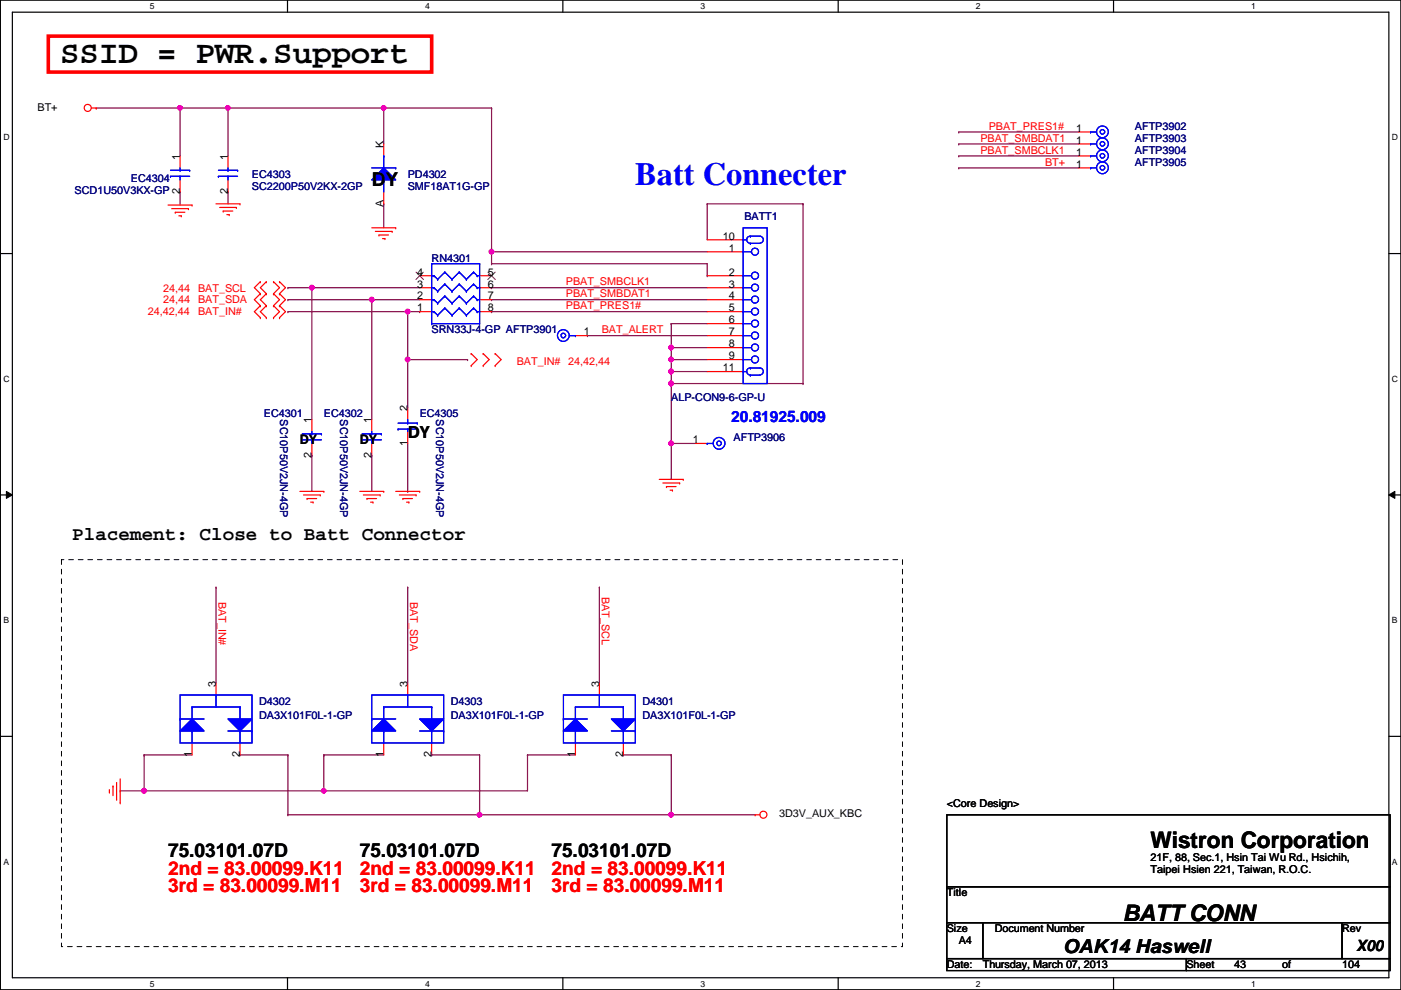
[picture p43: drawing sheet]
<svg xmlns="http://www.w3.org/2000/svg" width="297mm" height="210mm" viewBox="0 0 297 210" stroke-linecap="round" stroke-linejoin="round" font-family="sans-serif">
<defs><g id="words">
<text font-size="6.9" x="12.8" y="13.3">SSID = PWR.Support</text>
<text font-size="6.9" fill="#00f" x="134.7" y="39.3">Batt Connecter</text>
<g font-size="4.8">
<text x="243.9" y="179.8">Wistron Corporation</text>
<text x="238.1" y="195.2">BATT CONN</text>
</g>
<g font-size="4.1">
<text x="78.8" y="39.4">DY</text>
<text x="86.4" y="92.8">DY</text>
<text x="15.3" y="114.5">Placement: Close to Batt Connector</text>
<text x="35.6" y="181.6">75.03101.07D</text>
<text x="76.3" y="181.6">75.03101.07D</text>
<text x="116.9" y="181.6">75.03101.07D</text>
<text x="225.4" y="202.1">OAK14 Haswell</text>
</g>
<g font-size="4.1" fill="#f00">
<text x="35.6" y="185.4">2nd = 83.00099.K11</text>
<text x="76.3" y="185.4">2nd = 83.00099.K11</text>
<text x="116.9" y="185.4">2nd = 83.00099.K11</text>
<text x="35.6" y="189.2">3rd = 83.00099.M11</text>
<text x="76.3" y="189.2">3rd = 83.00099.M11</text>
<text x="116.9" y="189.2">3rd = 83.00099.M11</text>
</g>
<text font-size="3.3" fill="#00f" x="155" y="89.5">20.81925.009</text>
<text font-size="3.3" x="287.6" y="201.7">X00</text>
<g font-size="2.8">
<text x="63.6" y="94.1">DY</text>
<text x="76.3" y="94.1">DY</text>
</g>
<g font-size="2.3">
<text x="8" y="23.5">BT+</text>
<text x="228.2" y="27.9">1</text>
<text x="38.1" y="33.8" transform="rotate(-90 38.1 33.8)">1</text>
<text x="48.3" y="33.8" transform="rotate(-90 48.3 33.8)">1</text>
<text x="81.3" y="31.3" transform="rotate(-90 81.3 31.3)">K</text>
<text x="228.2" y="35.6">1</text>
<text x="228.2" y="33">1</text>
<text x="228.2" y="30.5">1</text>
<text x="38.1" y="41.2" transform="rotate(-90 38.1 41.2)">2</text>
<text x="48.3" y="41.2" transform="rotate(-90 48.3 41.2)">2</text>
<text x="81.3" y="44" transform="rotate(-90 81.3 44)">A</text>
<text x="153.2" y="50.8">10</text>
<text x="154.5" y="53.3">1</text>
<text x="88.5" y="58.4">4</text>
<text x="103.5" y="58.4">5</text>
<text x="154.5" y="58.4">2</text>
<text x="88.5" y="63.5">2</text>
<text x="88.5" y="61">3</text>
<text x="103.5" y="61">6</text>
<text x="103.5" y="63.5">7</text>
<text x="154.5" y="61">3</text>
<text x="154.5" y="63.5">4</text>
<text x="88.5" y="66">1</text>
<text x="103.5" y="66">8</text>
<text x="123.8" y="71.1">1</text>
<text x="154.5" y="66">5</text>
<text x="154.5" y="68.6">6</text>
<text x="154.5" y="71.1">7</text>
<text x="154.5" y="73.7">8</text>
<text x="154.5" y="76.2">9</text>
<text x="153.2" y="78.7">11</text>
<text x="66.1" y="89.7" transform="rotate(-90 66.1 89.7)">1</text>
<text x="78.8" y="89.7" transform="rotate(-90 78.8 89.7)">1</text>
<text x="86.4" y="87.2" transform="rotate(-90 86.4 87.2)">2</text>
<text x="86.4" y="94.5" transform="rotate(-90 86.4 94.5)">1</text>
<text x="146.9" y="94">1</text>
<text x="66.1" y="97.1" transform="rotate(-90 66.1 97.1)">2</text>
<text x="78.8" y="97.1" transform="rotate(-90 78.8 97.1)">2</text>
<text x="45.8" y="145.6" transform="rotate(-90 45.8 145.6)">3</text>
<text x="86.4" y="145.6" transform="rotate(-90 86.4 145.6)">3</text>
<text x="127" y="145.6" transform="rotate(-90 127 145.6)">3</text>
<text x="40.7" y="160.6" transform="rotate(-90 40.7 160.6)">1</text>
<text x="50.8" y="160.6" transform="rotate(-90 50.8 160.6)">2</text>
<text x="81.3" y="160.6" transform="rotate(-90 81.3 160.6)">1</text>
<text x="91.5" y="160.6" transform="rotate(-90 91.5 160.6)">2</text>
<text x="122" y="160.6" transform="rotate(-90 122 160.6)">1</text>
<text x="132.1" y="160.6" transform="rotate(-90 132.1 160.6)">2</text>
<text x="165.2" y="173.3">3D3V_AUX_KBC</text>
<text x="200.7" y="171">&lt;Core Design&gt;</text>
<text x="243.9" y="182.5">21F, 88, Sec.1, Hsin Tai Wu Rd., Hsichih,</text>
<text x="243.9" y="185.1">Taipei Hsien 221, Taiwan, R.O.C.</text>
<text x="200.7" y="190.1">Title</text>
<text x="200.7" y="197.7">Size</text>
<text x="210.9" y="197.7">Document Number</text>
<text x="284.6" y="197.7">Rev</text>
<text x="203.3" y="200.2">A4</text>
<text x="200.7" y="205.3">Date:</text>
<text x="208.4" y="205.3">Thursday, March 07, 2013</text>
<text x="251.5" y="205.3">Sheet</text>
<text x="261.7" y="205.3">43</text>
<text x="271.9" y="205.3">of</text>
<text x="284.6" y="205.3">104</text>
</g>
<g font-size="2.3" fill="#f00">
<text x="209.6" y="27.5">PBAT_PRES1#</text>
<text x="207.9" y="32.6">PBAT_SMBCLK1</text>
<text x="207.9" y="30">PBAT_SMBDAT1</text>
<text x="221.6" y="35.1">BT+</text>
<text x="34.6" y="64.3">24,44</text>
<text x="34.6" y="61.8">24,44</text>
<text x="42" y="64.3">BAT_SDA</text>
<text x="42" y="61.8">BAT_SCL</text>
<text x="120" y="60.5">PBAT_SMBCLK1</text>
<text x="120" y="65.6">PBAT_PRES1#</text>
<text x="120" y="63">PBAT_SMBDAT1</text>
<text x="31.3" y="66.9">24,42,44</text>
<text x="42" y="66.9">BAT_IN#</text>
<text x="127.6" y="70.7">BAT_ALERT</text>
<text x="109.6" y="77.3">BAT_IN#</text>
<text x="120.5" y="77.3">24,42,44</text>
<text x="46.3" y="127.6" transform="rotate(90 46.3 127.6)">BAT_IN#</text>
<text x="86.9" y="127.6" transform="rotate(90 86.9 127.6)">BAT_SDA</text>
<text x="127.6" y="126.5" transform="rotate(90 127.6 126.5)">BAT_SCL</text>
</g>
<g font-size="2.3" fill="#000080">
<text x="240.6" y="27.5">AFTP3902</text>
<text x="240.6" y="35.1">AFTP3905</text>
<text x="240.6" y="32.6">AFTP3904</text>
<text x="240.6" y="30.1">AFTP3903</text>
<text x="15.8" y="41.2">SCD1U50V3KX-GP</text>
<text x="27.8" y="38.7">EC4304</text>
<text x="53.4" y="37.7">EC4303</text>
<text x="53.4" y="40.2">SC2200P50V2KX-2GP</text>
<text x="86.4" y="37.7">PD4302</text>
<text x="86.4" y="40.2">SMF18AT1G-GP</text>
<text x="157.8" y="46.6">BATT1</text>
<text x="91.5" y="55.5">RN4301</text>
<text x="91.5" y="70.7">SRN33J-4-GP AFTP3901</text>
<text x="56" y="88.5">EC4301</text>
<text x="59.4" y="88.9" transform="rotate(90 59.4 88.9)">SC10P50V2JN-4GP</text>
<text x="68.7" y="88.5">EC4302</text>
<text x="72.1" y="88.9" transform="rotate(90 72.1 88.9)">SC10P50V2JN-4GP</text>
<text x="89" y="88.5">EC4305</text>
<text x="92.5" y="88.9" transform="rotate(90 92.5 88.9)">SC10P50V2JN-4GP</text>
<text x="142.3" y="84.9">ALP-CON9-6-GP-U</text>
<text x="155.5" y="93.6">AFTP3906</text>
<text x="54.9" y="149.4">D4302</text>
<text x="95.6" y="149.4">D4303</text>
<text x="136.2" y="149.4">D4301</text>
<text x="54.9" y="152.5">DA3X101F0L-1-GP</text>
<text x="95.6" y="152.5">DA3X101F0L-1-GP</text>
<text x="136.2" y="152.5">DA3X101F0L-1-GP</text>
</g>
<g font-size="1.8">
<text x="31.8" y="1.9">5</text>
<text x="90.1" y="1.9">4</text>
<text x="148.5" y="1.9">3</text>
<text x="206.9" y="1.9">2</text>
<text x="265.3" y="1.9">1</text>
<text x=".7" y="29.8">D</text>
<text x="295.1" y="29.8">D</text>
<text x=".7" y="80.9">C</text>
<text x="295.1" y="80.9">C</text>
<text x=".7" y="132.1">B</text>
<text x="295.1" y="132.1">B</text>
<text x=".7" y="183.3">A</text>
<text x="295.1" y="183.3">A</text>
<text x="31.8" y="209.2">5</text>
<text x="90.1" y="209.2">4</text>
<text x="148.5" y="209.2">3</text>
<text x="206.9" y="209.2">2</text>
<text x="265.3" y="209.2">1</text>
</g>
</g></defs>
<path d="M.1 0h296.9v209.8h-296.9zM2.6 2.6h291.9v204.7h-291.9z" fill="none" stroke="#000" stroke-width=".25"/>
<g fill="#fff">
<path d="M31.8 .3h1v2h-1z"/>
<path d="M31.8 207.6h1v1.9h-1z"/>
</g>
<path d="M61 0v2.6M61 207.3v2.5" fill="none" stroke="#000" stroke-width=".25"/>
<g fill="#fff">
<path d="M90.1 .3h1v2h-1z"/>
<path d="M90.1 207.6h1v1.9h-1z"/>
</g>
<path d="M119.3 0v2.6M119.3 207.3v2.5" fill="none" stroke="#000" stroke-width=".25"/>
<g fill="#fff">
<path d="M148.5 .3h1v2h-1z"/>
<path d="M148.5 207.6h1v1.9h-1z"/>
</g>
<path d="M177.7 0v2.6M177.7 207.3v2.5" fill="none" stroke="#000" stroke-width=".25"/>
<g fill="#fff">
<path d="M206.9 .3h1v2h-1z"/>
<path d="M206.9 207.6h1v1.9h-1z"/>
</g>
<path d="M236.1 0v2.6M236.1 207.3v2.5" fill="none" stroke="#000" stroke-width=".25"/>
<g fill="#fff">
<path d="M265.3 .3h.9v2h-.9z"/>
<path d="M265.3 207.6h.9v1.9h-.9z"/>
<path d="M.7 28.2h1.3v1.9h-1.3z"/>
<path d="M295.1 28.2h1.3v1.9h-1.3z"/>
<path d="M.7 79.3h1.3v2h-1.3z"/>
<path d="M295.1 79.3h1.3v2h-1.3z"/>
</g>
<path d="M.1 53.8h2.5M294.5 53.8h2.5" fill="none" stroke="#000" stroke-width=".25"/>
<g fill="#fff">
<path d="M.7 130.5h1.2v2h-1.2z"/>
<path d="M295.1 130.5h1.2v2h-1.2z"/>
</g>
<path d="M.1 104.9h2.5M294.5 104.9h2.5" fill="none" stroke="#000" stroke-width=".25"/>
<path d="M1.4 104.2l1.2 .7-1.2 .8zM294.5 104.9l1.2-.7v1.5z" fill="#000"/>
<path d="M1.4 104.2l1.2 .7-1.2 .8zM294.5 104.9l1.2-.7v1.5z" fill="none" stroke="#000" stroke-width=".21"/>
<g fill="#fff">
<path d="M.7 181.7h1.2v2h-1.2z"/>
<path d="M295.1 181.7h1.2v2h-1.2z"/>
</g>
<path d="M.1 156.1h2.5M294.5 156.1h2.5" fill="none" stroke="#000" stroke-width=".25"/>
<g fill="none" stroke="#800040" stroke-width=".25">
<path d="M45.8 124.5h.1M45.8 124.5v20.3M86.4 124.5h.1M86.4 124.5v20.3M127.1 124.5h.1M127.1 124.5v20.3M30.6 160.1h.1M30.6 167.7h.1M30.6 160.1v7.6M61 172.8h.1M61 160.1h.1M61 160.1v12.7"/>
<path d="M68.7 160.1h.1M68.7 160.1v7.6h-38.1M91.5 160.1h.1M91.5 160.1h10.2M101.7 160.1h.1M101.7 160.1v12.7h-40.7M142.3 172.8h.1M142.3 172.8h17.8"/>
</g>
<circle cx="30.5" cy="167.7" r=".49" fill="#f0f"/>
<circle cx="30.5" cy="167.7" r=".49" fill="none" stroke="#f0f" stroke-width=".25"/>
<path d="M101.7 172.8h.1M101.7 172.8h40.6" fill="none" stroke="#800040" stroke-width=".25"/>
<circle cx="142.3" cy="172.7" r=".49" fill="#f0f"/>
<circle cx="142.3" cy="172.7" r=".49" fill="none" stroke="#f0f" stroke-width=".25"/>
<circle cx="101.7" cy="172.7" r=".49" fill="#f0f"/>
<circle cx="101.7" cy="172.7" r=".49" fill="none" stroke="#f0f" stroke-width=".25"/>
<path d="M25.5 167.7h.1M25.5 167.7h5.1M142.3 160.1h.1M142.3 160.1v12.7" fill="none" stroke="#800040" stroke-width=".25"/>
<circle cx="30.5" cy="167.7" r=".49" fill="#f0f"/>
<circle cx="30.5" cy="167.7" r=".49" fill="none" stroke="#f0f" stroke-width=".25"/>
<path d="M50.9 160.1h.1M50.9 160.1h10.1M68.7 160.1h.1M68.7 167.7h.1M68.7 160.1h12.7M111.8 160.1h.1M111.8 160.1h10.2M111.8 160.1v7.6h-43.1" fill="none" stroke="#800040" stroke-width=".25"/>
<circle cx="68.6" cy="167.7" r=".49" fill="#f0f"/>
<circle cx="68.6" cy="167.7" r=".49" fill="none" stroke="#f0f" stroke-width=".25"/>
<path d="M38.2 40.7h.1M38.2 40.7v2.8M48.3 40.7h.1M48.3 40.7v2.5M104.2 53.4h.1M104.2 53.4h45.7M30.6 160.1h.1M30.6 160.1h10.1M132.2 160.1h.1M132.2 160.1h10.1" fill="none" stroke="#800040" stroke-width=".25"/>
<circle cx="104.2" cy="53.4" r=".49" fill="#f0f"/>
<circle cx="104.2" cy="53.4" r=".49" fill="none" stroke="#f0f" stroke-width=".25"/>
<path d="M48.3 22.9h.1M48.3 22.9h55.9M81.4 22.9h.1M81.4 22.9v7.6M104.2 22.9h.1M104.2 22.9v33M81.4 43.2h.1M81.4 43.2v5.1M104.2 53.4h.1" fill="none" stroke="#800040" stroke-width=".25"/>
<circle cx="81.3" cy="22.9" r=".49" fill="#f0f"/>
<circle cx="81.3" cy="22.9" r=".49" fill="none" stroke="#f0f" stroke-width=".25"/>
<circle cx="48.3" cy="22.9" r=".49" fill="#f0f"/>
<circle cx="48.3" cy="22.9" r=".49" fill="none" stroke="#f0f" stroke-width=".25"/>
<path d="M38.2 22.9h.1M38.2 22.9h10.1M38.2 22.9v10.2M48.3 22.9h.1M48.3 22.9v10.2" fill="none" stroke="#800040" stroke-width=".25"/>
<circle cx="38.2" cy="22.9" r=".49" fill="#f0f"/>
<circle cx="38.2" cy="22.9" r=".49" fill="none" stroke="#f0f" stroke-width=".25"/>
<path d="M20.4 22.9h.1M20.4 22.9h17.8M142.3 76.2h.1M142.3 76.2v2.6" fill="none" stroke="#800040" stroke-width=".25"/>
<circle cx="142.3" cy="78.8" r=".49" fill="#f0f"/>
<circle cx="142.3" cy="78.8" r=".49" fill="none" stroke="#f0f" stroke-width=".25"/>
<path d="M86.4 66.1h2.6M89 66.1h.1M142.3 73.7h.1M142.3 78.8h.1M142.3 73.7h7.6M142.3 78.8h7.6" fill="none" stroke="#800040" stroke-width=".25"/>
<circle cx="142.3" cy="78.8" r=".49" fill="#f0f"/>
<circle cx="142.3" cy="78.8" r=".49" fill="none" stroke="#f0f" stroke-width=".25"/>
<path d="M61 66.1h.1M61 66.1h25.4M104.2 61h.1M104.2 61h45.7" fill="none" stroke="#800040" stroke-width=".25"/>
<circle cx="86.4" cy="66.1" r=".49" fill="#f0f"/>
<circle cx="86.4" cy="66.1" r=".49" fill="none" stroke="#f0f" stroke-width=".25"/>
<g fill="none" stroke="#800040" stroke-width=".25">
<path d="M104.2 55.9h.1M104.2 55.9h45.7M61 63.5h.1M61 63.5h17.8M66.1 61h.1M66.1 61v27.9M78.8 63.5h.1M78.8 63.5v25.4M104.2 66.1h.1M104.2 66.1h45.7M142.3 68.6h.1M142.3 78.8h.1"/>
<path d="M142.3 68.6h7.6M142.3 78.8v2.5M66.1 96.6h.1M66.1 96.6v7.6M78.8 96.6h.1M78.8 96.6v7.6M86.4 94v10.2M142.3 94h.1M142.3 94v7.6M86.4 104.2h.1"/>
</g>
<circle cx="78.8" cy="63.5" r=".49" fill="#f0f"/>
<circle cx="78.8" cy="63.5" r=".49" fill="none" stroke="#f0f" stroke-width=".25"/>
<path d="M86.4 76.2h.1M86.4 76.2v10.2" fill="none" stroke="#800040" stroke-width=".25"/>
<circle cx="86.4" cy="76.2" r=".49" fill="#f0f"/>
<circle cx="86.4" cy="76.2" r=".49" fill="none" stroke="#f0f" stroke-width=".25"/>
<path d="M142.3 81.3h.1M142.3 81.3h28" fill="none" stroke="#800040" stroke-width=".25"/>
<circle cx="142.3" cy="81.3" r=".49" fill="#f0f"/>
<circle cx="142.3" cy="81.3" r=".49" fill="none" stroke="#f0f" stroke-width=".25"/>
<path d="M66.1 61h.1M66.1 61h22.9" fill="none" stroke="#800040" stroke-width=".25"/>
<circle cx="66.1" cy="61" r=".49" fill="#f0f"/>
<circle cx="66.1" cy="61" r=".49" fill="none" stroke="#f0f" stroke-width=".25"/>
<path d="M142.3 81.3h.1M142.3 81.3v12.7" fill="none" stroke="#800040" stroke-width=".25"/>
<circle cx="142.3" cy="81.3" r=".49" fill="#f0f"/>
<circle cx="142.3" cy="81.3" r=".49" fill="none" stroke="#f0f" stroke-width=".25"/>
<path d="M142.3 68.6h.1M142.3 76.2h.1M142.3 68.6v5.1M142.3 76.2h7.6" fill="none" stroke="#800040" stroke-width=".25"/>
<circle cx="142.3" cy="76.2" r=".49" fill="#f0f"/>
<circle cx="142.3" cy="76.2" r=".49" fill="none" stroke="#f0f" stroke-width=".25"/>
<path d="M142.3 73.7h.1M142.3 73.7v2.5" fill="none" stroke="#800040" stroke-width=".25"/>
<circle cx="142.3" cy="73.7" r=".49" fill="#f0f"/>
<circle cx="142.3" cy="73.7" r=".49" fill="none" stroke="#f0f" stroke-width=".25"/>
<path d="M78.8 63.5h.1M78.8 63.5h10.2M86.4 66.1h.1M86.4 66.1v10.1h12.7M99.1 76.2h.1M104.2 63.5h.1M104.2 63.5h45.7M142.3 94h.1M142.3 94h5.1" fill="none" stroke="#800040" stroke-width=".25"/>
<circle cx="142.3" cy="94" r=".49" fill="#f0f"/>
<circle cx="142.3" cy="94" r=".49" fill="none" stroke="#f0f" stroke-width=".25"/>
<g fill="none" stroke="#800040" stroke-width=".25">
<path d="M203.3 28h.1M203.3 35.6h.1M203.3 33.1h.1M203.3 30.5h.1M203.3 28h25.4M203.3 35.6h25.4M203.3 33.1h25.4M203.3 30.5h25.4M149.9 43.2h.1M149.9 58.5h.1M149.9 43.2v7.6M149.9 55.9v2.6"/>
<path d="M149.9 43.2h20.4M170.3 43.2h.1M170.3 43.2v38.1M61 61h.1M61 61h5.1M124.5 71.2h.1M124.5 71.2h25.4M170.3 81.3h.1"/>
</g>
<g fill="none" stroke="#f00" stroke-width=".25">
<path d="M19.4 22.9h1M20.4 22.9h.1M81.4 30.5v2.6M35.6 43.5h5.1M36.4 44.2h3.6M37.2 45h.1M37.2 45h2M37.9 45.8h.5M38.4 45.8h.1M40 44.2h.1M40.7 43.5h.1M45.8 43.2h5.1"/>
<path d="M46.6 44h3.5M47.3 44.7h.1M47.3 44.7h2.1M48.1 45.5h.5M48.6 45.5h.1M50.1 44h.1M50.9 43.2h.1M55.2 59.7h.1M55.2 59.7l-1.3 1.3 1.3 1.3M56.5 59.7h.1M56.5 59.7l-1.3 1.3 1.3 1.3M58 59.7h.1"/>
<path d="M58 59.7l1.3 1.3-1.3 1.3M59.3 59.7h.1M59.3 59.7l1.2 1.3-1.2 1.3M78.8 48.3h5.1M79.6 49.1h3.5M80.3 49.8h.1M80.3 49.8h2.1M81.1 50.6h.5M81.4 40.7v2.5M81.6 50.6h.1M83.1 49.1h.1M83.9 48.3h.1"/>
<path d="M55.2 67.4h.1M55.2 64.8h.1M55.2 62.3h.1M55.2 64.8l-1.3 1.3 1.3 1.3M55.2 62.3l-1.3 1.2 1.3 1.3M56.5 67.4h.1M56.5 64.8h.1M56.5 62.3h.1M56.5 64.8l-1.3 1.3 1.3 1.3M56.5 62.3l-1.3 1.2 1.3 1.3M58 64.8h.1M58 67.4h.1"/>
<path d="M58 62.3h.1M58 64.8l1.3 1.3-1.3 1.3M58 62.3l1.3 1.2-1.3 1.3M59.3 67.4h.1M59.3 64.8h.1M59.3 62.3h.1M59.3 64.8l1.2 1.3-1.2 1.3M59.3 62.3l1.2 1.2-1.2 1.3M99.9 77.5h.1M99.9 75h.1M99.9 75l1.3 1.2-1.3 1.3M102.4 75h.1"/>
<path d="M102.4 77.5h.1M102.4 75l1.3 1.2-1.3 1.3M105 77.5h.1M105 75h.1M105 75l1.3 1.2-1.3 1.3M63.6 104.2h5.1M64.3 104.9h3.6M65.1 105.7h.1M65.1 105.7h2M65.9 106.5h.5M66.4 106.5h.1M67.9 104.9h.1"/>
<path d="M68.7 104.2h.1M76.3 104.2h5.1M77 104.9h3.6M77.8 105.7h.1M77.8 105.7h2M78.6 106.5h.5M79.1 106.5h.1M80.6 104.9h.1M81.4 104.2h.1M83.9 104.2h5.1M84.7 104.9h3.5M85.4 105.7h.1"/>
<path d="M85.4 105.7h2.1M86.2 106.5h.5M86.7 106.5h.1M88.2 104.9h.1M89 104.2h.1M139.8 101.6h5.1M140.5 102.4h3.6M141.3 103.2h.1M141.3 103.2h2M142.1 103.9h.5M142.6 103.9h.1M144.1 102.4h.1"/>
<path d="M144.9 101.6h.1M23.2 167.9h.1M23.2 167.4v.5M24 166.7h.1M24 166.7v2M24.7 169.5h.1M24.7 165.9v3.6M25.5 170.2h.1M25.5 165.1v5.1M160.1 172.8h.1M160.1 172.8h1"/>
<circle cx="18.6" cy="22.9" r=".75"/>
<circle cx="161.9" cy="172.7" r=".75"/>
</g>
<path d="M200.7 172.8h94v15.2h-94zM200.7 188h94v7.6h-94zM200.7 195.6h7.7v7.6h-7.7zM208.4 195.6h76.2v7.6h-76.2zM284.6 195.6h10.1v7.6h-10.1zM200.7 203.2h50.8v2.6h-50.8zM251.5 203.2h43.2v2.6h-43.2z" fill="none" stroke="#000" stroke-width=".25"/>
<path d="M10.2 7.7h81.3v7.6h-81.3z" fill="none" stroke="#f00" stroke-width=".76"/>
<path d="M13 118.7h178.3v82h-178.3z" fill="none" stroke="#000" stroke-width=".21" stroke-dasharray="1 1 1 1 1 1 1 1"/>
<path d="M81.4 35.6l2.5 2.5h-5.1z" fill="#00f"/>
<path d="M78.8 35.6h5.1M81.4 35.6l2.5 2.5h-5.1zM81.4 38.1h.1M81.4 33.1h.1M81.4 33.1v2.5M81.4 38.1v2.6M83.9 35.6h.1" fill="none" stroke="#00f" stroke-width=".25"/>
<path d="M81.4 35.6l2.5 2.5h-5.1z" fill="#00f"/>
<g fill="none" stroke="#00f" stroke-width=".25">
<path d="M36.1 37.4h.1M36.1 36.1h4.1M36.1 37.4h4.1M38.2 36.1h.1M38.2 37.4h.1M38.2 35.6v.5M38.2 37.4v.7M40.2 36.1h.1M78.8 35.6h5.1M81.4 35.6l2.5 2.5h-5.1zM81.4 38.1h.1M81.4 33.1h.1"/>
<path d="M81.4 33.1v2.5M81.4 38.1v2.6M83.9 35.6h.1M231.2 28h.1M231.2 35.6h.1M231.2 35.6h1.3M231.2 28h1.3M84.4 91h.1M84.4 91h4.1M84.4 89.7h4.1M86.4 91h.1M86.4 89.7h.1"/>
<path d="M86.4 88.9v.8M86.4 91v.5M88.5 89.7h.1"/>
<circle cx="233.7" cy="28" r=".49"/>
<circle cx="233.7" cy="35.6" r=".49"/>
<circle cx="233.7" cy="28" r="1.25"/>
<circle cx="233.7" cy="35.6" r="1.25"/>
</g>
<path d="M38.2 33.1v2.5M38.2 38.1v2.6M228.7 28h2.5M228.7 35.6h2.5M86.4 86.4v2.5M86.4 91.5v2.5M122 157.5v2.6M127.1 144.8v2.6M132.2 157.5v2.6" fill="none" stroke="#f00" stroke-width=".25"/>
<path d="M129.6 152.4h5.1l-2.5 2.6z" fill="#00f"/>
<path d="M119.5 152.4h.1M119.5 152.4h5M122 155h.1M122 149.9h.1M122 149.9v2.5M122 155v2.5M122 149.9h10.2M127.1 147.4h.1M127.1 147.4v2.5M129.6 152.4h5.1l-2.5 2.6zM132.2 149.9h.1" fill="none" stroke="#00f" stroke-width=".25"/>
<path d="M122 152.4l2.5 2.6h-5z" fill="#00f"/>
<path d="M119.5 147.4h15.2v10.1h-15.2zM122 152.4l2.5 2.6h-5zM129.6 155h5.1M132.2 155h.1M132.2 149.9h.1M132.2 149.9v2.5M132.2 155v2.5M134.7 155h.1" fill="none" stroke="#00f" stroke-width=".25"/>
<path d="M129.6 152.4h5.1l-2.5 2.6z" fill="#00f"/>
<path d="M119.5 152.4h.1M119.5 152.4h5M122 155h.1M122 149.9h.1M122 149.9v2.5M122 155v2.5M122 149.9h10.2M127.1 147.4h.1M127.1 147.4v2.5M129.6 152.4h5.1l-2.5 2.6zM132.2 149.9h.1" fill="none" stroke="#00f" stroke-width=".25"/>
<path d="M122 152.4l2.5 2.6h-5z" fill="#00f"/>
<g fill="none" stroke="#00f" stroke-width=".25">
<path d="M231.2 33.1h.1M231.2 30.5h.1M231.2 33.1h1.3M231.2 30.5h1.3M91.5 58.5h.1M91.5 55.9h.1M91.5 58.5h.5M91.5 55.9h10.2M91.5 55.9v12.7M92 58.5h.1M92 58.5l.8 .7M92.8 59.2h.1"/>
<path d="M94.3 57.7h.1M94.3 57.7l1.5 1.5M94.3 57.7l-1.5 1.5M95.8 59.2h.1M97.4 57.7h.1M97.4 57.7l1.5 1.5M97.4 57.7l-1.6 1.5M98.9 59.2h.1M100.4 57.7h.1M100.4 57.7l.8 .8M100.4 57.7l-1.5 1.5M101.2 58.5h.1"/>
<path d="M101.2 58.5h.5M101.7 55.9h.1M101.7 55.9v12.7M91.5 63.5h.1M91.5 68.6h.1M91.5 66.1h.5M91.5 63.5h.5M91.5 61h.5M91.5 68.6h10.2M92 66.1h.1M92 63.5h.1M92 61h.1"/>
<path d="M92 66.1l.8 .7M92 63.5l.8 .8M92 61l.8 .8M92.8 66.8h.1M92.8 64.3h.1M92.8 61.8h.1M94.3 65.3h.1M94.3 62.8h.1M94.3 60.2h.1M94.3 65.3l-1.5 1.5M94.3 65.3l1.5 1.5M94.3 62.8l1.5 1.5"/>
<path d="M94.3 62.8l-1.5 1.5M94.3 60.2l-1.5 1.6M94.3 60.2l1.5 1.6M95.8 66.8h.1M95.8 64.3h.1M95.8 61.8h.1M97.4 65.3h.1M97.4 62.8h.1M97.4 60.2h.1M97.4 65.3l-1.6 1.5M97.4 65.3l1.5 1.5M97.4 62.8l1.5 1.5"/>
<path d="M97.4 62.8l-1.6 1.5M97.4 60.2l-1.6 1.6M97.4 60.2l1.5 1.6M98.9 66.8h.1M98.9 64.3h.1M98.9 61.8h.1M100.4 65.3h.1M100.4 62.8h.1M100.4 60.2h.1M100.4 65.3l-1.5 1.5M100.4 65.3l.8 .8M100.4 62.8l.8 .7"/>
<path d="M100.4 62.8l-1.5 1.5M100.4 60.2l-1.5 1.6M100.4 60.2l.8 .8M101.2 66.1h.1M101.2 63.5h.1M101.2 61h.1M101.2 66.1h.5M101.2 63.5h.5M101.2 61h.5M101.7 66.1h.1M101.7 61h.1M101.7 68.6h.1"/>
<path d="M149.9 94h.1M149.9 94h1.3M119.5 147.4h15.2v10.1h-15.2zM122 152.4l2.5 2.6h-5zM129.6 155h5.1M132.2 155h.1M132.2 149.9h.1M132.2 149.9v2.5M132.2 155v2.5M134.7 155h.1"/>
<circle cx="233.7" cy="33" r=".49"/>
<circle cx="233.7" cy="30.5" r=".49"/>
<circle cx="233.7" cy="33" r="1.25"/>
<circle cx="233.7" cy="30.5" r="1.25"/>
<circle cx="152.5" cy="94" r=".49"/>
<circle cx="152.5" cy="94" r="1.25"/>
</g>
<g fill="none" stroke="#f00" stroke-width=".25">
<path d="M228.7 33.1h2.5M228.7 30.5h2.5M89 58.5h2.5M101.7 58.5h2.5M89 66.1h2.5M89 63.5h2.5M89 61h2.5M101.7 66.1h2.5M101.7 63.5h2.5M101.7 61h2.5M147.4 94h2.5M81.4 157.5v2.6"/>
<path d="M86.4 144.8v2.6M91.5 157.5v2.6"/>
</g>
<path d="M88.2 57.7l1.6 1.6M89.7 57.7l-1.5 1.6M103.5 57.7l1.5 1.6M105 57.7l-1.6 1.6" fill="none" stroke="#804000" stroke-width=".21"/>
<path d="M89 152.4h5.1l-2.6 2.6z" fill="#00f"/>
<path d="M78.8 152.4h.1M78.8 152.4h5.1M81.4 155h.1M81.4 149.9h.1M81.4 149.9v2.5M81.4 155v2.5M81.4 149.9h10.1M86.4 147.4h.1M86.4 147.4v2.5M89 152.4h5.1l-2.6 2.6zM91.5 149.9h.1" fill="none" stroke="#00f" stroke-width=".25"/>
<path d="M81.4 152.4l2.5 2.6h-5.1z" fill="#00f"/>
<path d="M78.8 147.4h15.3v10.1h-15.3zM81.4 152.4l2.5 2.6h-5.1zM89 155h5.1M91.5 155h.1M91.5 149.9h.1M91.5 149.9v2.5M91.5 155v2.5M94.1 155h.1" fill="none" stroke="#00f" stroke-width=".25"/>
<path d="M89 152.4h5.1l-2.6 2.6z" fill="#00f"/>
<path d="M78.8 152.4h.1M78.8 152.4h5.1M81.4 155h.1M81.4 149.9h.1M81.4 149.9v2.5M81.4 155v2.5M81.4 149.9h10.1M86.4 147.4h.1M86.4 147.4v2.5M89 152.4h5.1l-2.6 2.6zM91.5 149.9h.1" fill="none" stroke="#00f" stroke-width=".25"/>
<path d="M81.4 152.4l2.5 2.6h-5.1z" fill="#00f"/>
<g fill="none" stroke="#00f" stroke-width=".25">
<path d="M46.3 37.4h.1M46.3 36.1h4.1M46.3 37.4h4.1M48.3 36.1h.1M48.3 37.4h.1M48.3 35.6v.5M48.3 37.4v.7M50.4 36.1h.1M157.6 48.3h5v33h-5zM157.6 53.4h.1M157.6 58.5h.1M157.6 50.8h.1"/>
<path d="M157.6 53.4h1.7M157.6 58.5h1.7M157.6 50.8h.7M159.1 50.1a.74 .74 0 0 0-.8 .7 .74 .74 0 0 0 .8 .8M159.1 50.1h2a.74 .74 0 0 1 .7 .7 .74 .74 0 0 1-.7 .8M159.1 50.1h.1M159.1 51.6h.1M159.1 51.6h2M120.7 71.2h1.3M122 71.2h.1M157.6 61h.1M157.6 63.5h.1"/>
<path d="M157.6 66.1h.1M157.6 68.6h.1M157.6 71.2h.1M157.6 73.7h.1M157.6 76.2h.1M157.6 78.8h.1M157.6 71.2h1.7M157.6 61h1.7M157.6 63.5h1.7M157.6 66.1h1.7M157.6 68.6h1.7M157.6 73.7h1.7"/>
<path d="M157.6 76.2h1.7M157.6 78.8h.7M159.1 78a.74 .74 0 0 0-.8 .8 .74 .74 0 0 0 .8 .7M159.1 78h2a.74 .74 0 0 1 .7 .8 .74 .74 0 0 1-.7 .7M159.1 78h.1M159.1 79.5h.1M159.1 79.5h2M64.1 93.3h.1M64.1 92h4.1M64.1 93.3h4.1M66.1 92h.1M66.1 93.3h.1"/>
<path d="M66.1 91.5v.5M66.1 93.3v.7M68.2 92h.1M76.8 93.3h.1M76.8 92h4.1M76.8 93.3h4.1M78.8 92h.1M78.8 93.3h.1M78.8 91.5v.5M78.8 93.3v.7M80.9 92h.1M78.8 147.4h15.3v10.1h-15.3z"/>
<path d="M81.4 152.4l2.5 2.6h-5.1zM89 155h5.1M91.5 155h.1M91.5 149.9h.1M91.5 149.9v2.5M91.5 155v2.5M94.1 155h.1"/>
<circle cx="160.1" cy="58.4" r=".75"/>
<circle cx="160.1" cy="53.4" r=".75"/>
<circle cx="119.4" cy="71.1" r=".49"/>
<circle cx="119.4" cy="71.1" r="1.25"/>
<circle cx="160.1" cy="71.1" r=".75"/>
<circle cx="160.1" cy="66.1" r=".75"/>
<circle cx="160.1" cy="68.6" r=".75"/>
<circle cx="160.1" cy="73.7" r=".75"/>
<circle cx="160.1" cy="76.2" r=".75"/>
<circle cx="160.1" cy="61" r=".75"/>
<circle cx="160.1" cy="63.5" r=".75"/>
</g>
<g fill="none" stroke="#f00" stroke-width=".25">
<path d="M48.3 33.1v2.5M48.3 38.1v2.6M149.9 53.4h7.7M149.9 58.5h7.7M149.9 50.8h7.7M122 71.2h2.5M149.9 71.2h7.7M149.9 61h7.7M149.9 63.5h7.7M149.9 66.1h7.7M149.9 68.6h7.7M149.9 73.7h7.7"/>
<path d="M149.9 76.2h7.7M149.9 78.8h7.7M66.1 88.9v2.6M66.1 94v2.6M78.8 88.9v2.6M78.8 94v2.6M40.7 157.5v2.6M45.8 144.8v2.6M50.9 157.5v2.6"/>
</g>
<path d="M48.3 152.4h5.1l-2.5 2.6z" fill="#00f"/>
<path d="M38.2 152.4h.1M38.2 152.4h5.1M40.7 155h.1M40.7 149.9h.1M40.7 149.9v2.5M40.7 155v2.5M40.7 149.9h10.2M45.8 147.4h.1M45.8 147.4v2.5M48.3 152.4h5.1l-2.5 2.6zM50.9 149.9h.1" fill="none" stroke="#00f" stroke-width=".25"/>
<path d="M40.7 152.4l2.6 2.6h-5.1z" fill="#00f"/>
<path d="M38.2 147.4h15.2v10.1h-15.2zM40.7 152.4l2.6 2.6h-5.1zM48.3 155h5.1M50.9 155h.1M50.9 149.9h.1M50.9 149.9v2.5M50.9 155v2.5M53.4 155h.1" fill="none" stroke="#00f" stroke-width=".25"/>
<path d="M48.3 152.4h5.1l-2.5 2.6z" fill="#00f"/>
<path d="M38.2 152.4h.1M38.2 152.4h5.1M40.7 155h.1M40.7 149.9h.1M40.7 149.9v2.5M40.7 155v2.5M40.7 149.9h10.2M45.8 147.4h.1M45.8 147.4v2.5M48.3 152.4h5.1l-2.5 2.6zM50.9 149.9h.1" fill="none" stroke="#00f" stroke-width=".25"/>
<path d="M40.7 152.4l2.6 2.6h-5.1z" fill="#00f"/>
<path d="M38.2 147.4h15.2v10.1h-15.2zM40.7 152.4l2.6 2.6h-5.1zM48.3 155h5.1M50.9 155h.1M50.9 149.9h.1M50.9 149.9v2.5M50.9 155v2.5M53.4 155h.1" fill="none" stroke="#00f" stroke-width=".25"/>
<circle cx="30.5" cy="167.7" r=".49" fill="#f0f"/>
<circle cx="30.5" cy="167.7" r=".49" fill="none" stroke="#f0f" stroke-width=".25"/>
<circle cx="142.3" cy="172.7" r=".49" fill="#f0f"/>
<circle cx="142.3" cy="172.7" r=".49" fill="none" stroke="#f0f" stroke-width=".25"/>
<circle cx="101.7" cy="172.7" r=".49" fill="#f0f"/>
<circle cx="101.7" cy="172.7" r=".49" fill="none" stroke="#f0f" stroke-width=".25"/>
<circle cx="30.5" cy="167.7" r=".49" fill="#f0f"/>
<circle cx="30.5" cy="167.7" r=".49" fill="none" stroke="#f0f" stroke-width=".25"/>
<circle cx="68.6" cy="167.7" r=".49" fill="#f0f"/>
<circle cx="68.6" cy="167.7" r=".49" fill="none" stroke="#f0f" stroke-width=".25"/>
<circle cx="104.2" cy="53.4" r=".49" fill="#f0f"/>
<circle cx="104.2" cy="53.4" r=".49" fill="none" stroke="#f0f" stroke-width=".25"/>
<circle cx="81.3" cy="22.9" r=".49" fill="#f0f"/>
<circle cx="81.3" cy="22.9" r=".49" fill="none" stroke="#f0f" stroke-width=".25"/>
<circle cx="48.3" cy="22.9" r=".49" fill="#f0f"/>
<circle cx="48.3" cy="22.9" r=".49" fill="none" stroke="#f0f" stroke-width=".25"/>
<circle cx="38.2" cy="22.9" r=".49" fill="#f0f"/>
<circle cx="38.2" cy="22.9" r=".49" fill="none" stroke="#f0f" stroke-width=".25"/>
<circle cx="142.3" cy="78.8" r=".49" fill="#f0f"/>
<circle cx="142.3" cy="78.8" r=".49" fill="none" stroke="#f0f" stroke-width=".25"/>
<circle cx="142.3" cy="78.8" r=".49" fill="#f0f"/>
<circle cx="142.3" cy="78.8" r=".49" fill="none" stroke="#f0f" stroke-width=".25"/>
<circle cx="86.4" cy="66.1" r=".49" fill="#f0f"/>
<circle cx="86.4" cy="66.1" r=".49" fill="none" stroke="#f0f" stroke-width=".25"/>
<circle cx="78.8" cy="63.5" r=".49" fill="#f0f"/>
<circle cx="78.8" cy="63.5" r=".49" fill="none" stroke="#f0f" stroke-width=".25"/>
<circle cx="86.4" cy="76.2" r=".49" fill="#f0f"/>
<circle cx="86.4" cy="76.2" r=".49" fill="none" stroke="#f0f" stroke-width=".25"/>
<circle cx="142.3" cy="81.3" r=".49" fill="#f0f"/>
<circle cx="142.3" cy="81.3" r=".49" fill="none" stroke="#f0f" stroke-width=".25"/>
<circle cx="66.1" cy="61" r=".49" fill="#f0f"/>
<circle cx="66.1" cy="61" r=".49" fill="none" stroke="#f0f" stroke-width=".25"/>
<circle cx="142.3" cy="81.3" r=".49" fill="#f0f"/>
<circle cx="142.3" cy="81.3" r=".49" fill="none" stroke="#f0f" stroke-width=".25"/>
<circle cx="142.3" cy="76.2" r=".49" fill="#f0f"/>
<circle cx="142.3" cy="76.2" r=".49" fill="none" stroke="#f0f" stroke-width=".25"/>
<circle cx="142.3" cy="73.7" r=".49" fill="#f0f"/>
<circle cx="142.3" cy="73.7" r=".49" fill="none" stroke="#f0f" stroke-width=".25"/>
<circle cx="142.3" cy="94" r=".49" fill="#f0f"/>
<circle cx="142.3" cy="94" r=".49" fill="none" stroke="#f0f" stroke-width=".25"/>
<use href="#words"/>
</svg>
